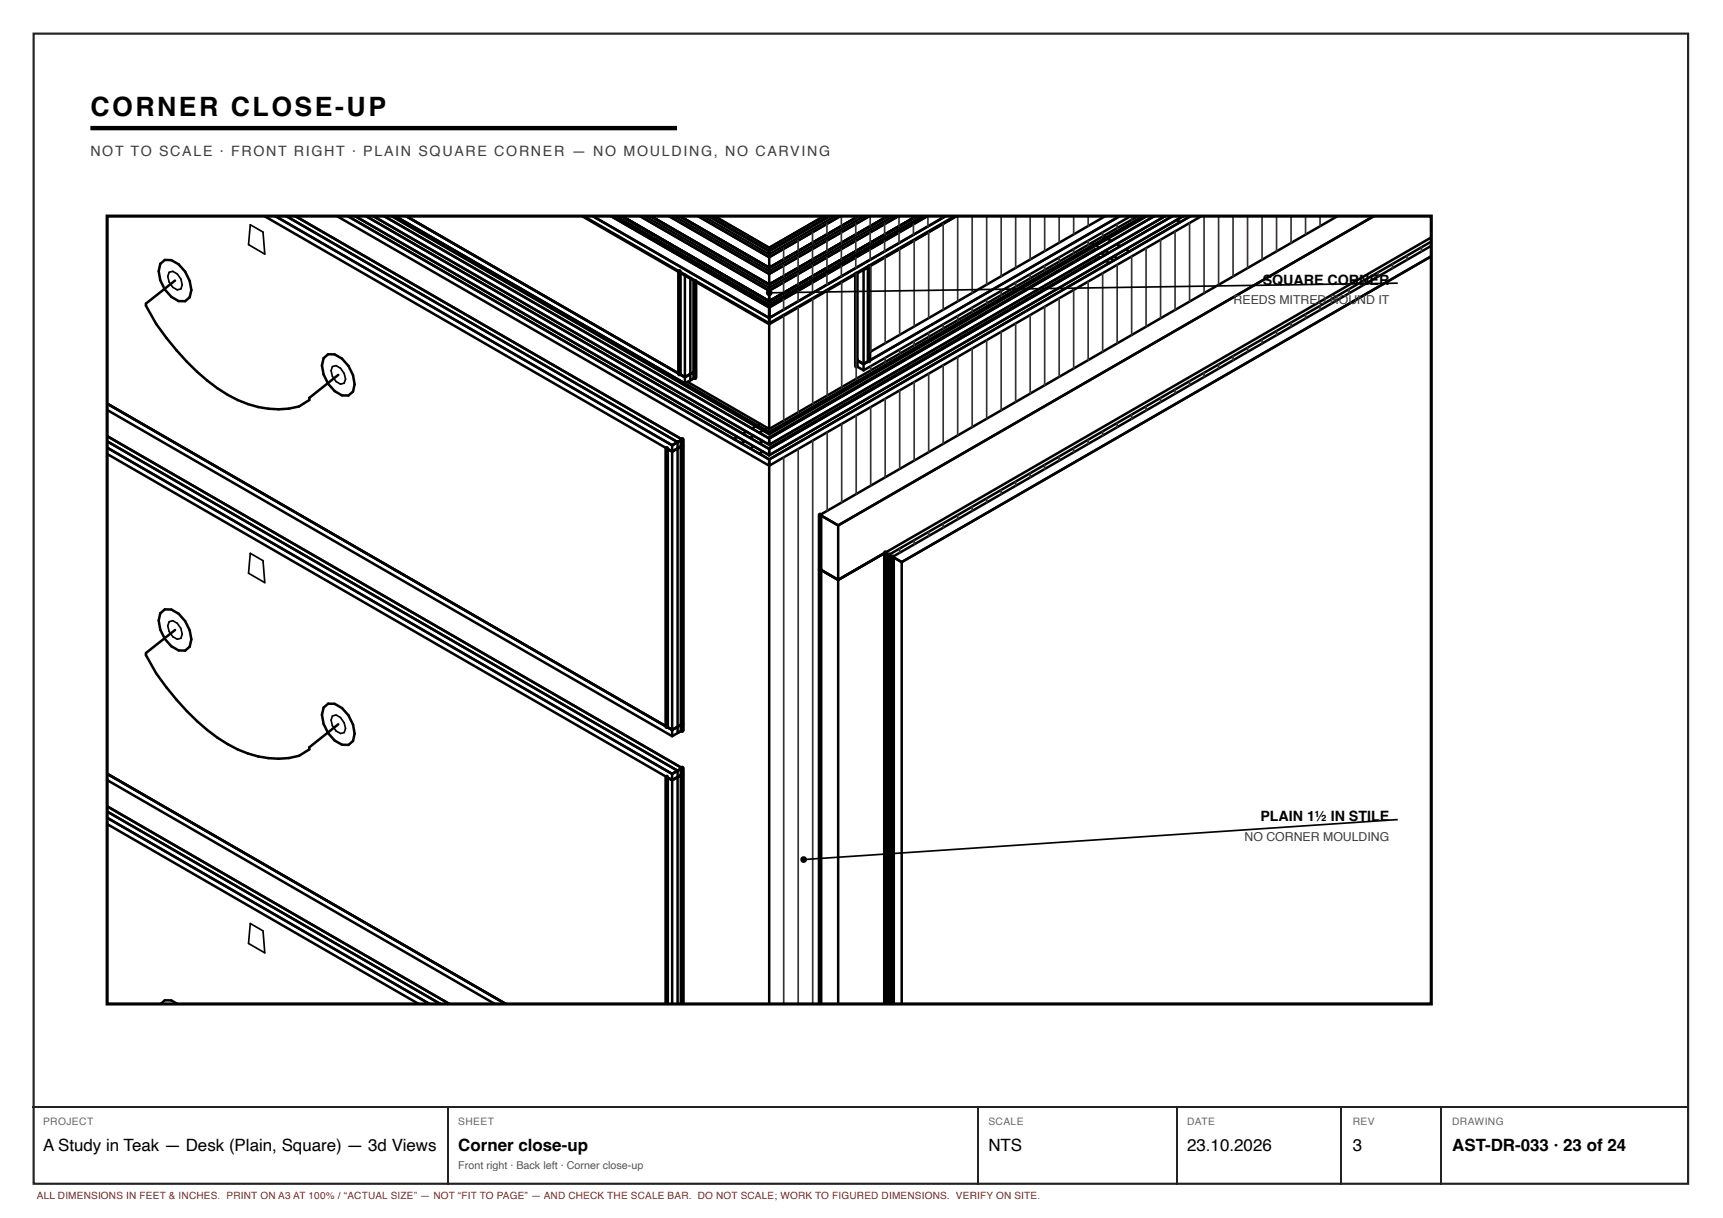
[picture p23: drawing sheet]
<svg xmlns="http://www.w3.org/2000/svg" width="420mm" height="297mm" viewBox="0 0 420 297" stroke-linecap="round" stroke-linejoin="round" font-family="sans-serif">
<defs><g id="words">
<text font-size="6.5" x="22" y="28.2">CORNER CLOSE-UP</text>
<g font-size="4.1">
<text x="10.5" y="280.7">A Study in Teak — Desk (Plain, Square) — 3d Views</text>
<text x="111.8" y="280.7">Corner close-up</text>
<text x="241" y="280.7">NTS</text>
<text x="289.5" y="280.7">23.10.2026</text>
<text x="329.9" y="280.7">3</text>
<text x="354.1" y="280.7">AST-DR-033 · 23 of 24</text>
</g>
<text font-size="3.5" fill="#3d3d3d" x="22" y="38">NOT TO SCALE · FRONT RIGHT · PLAIN SQUARE CORNER — NO MOULDING, NO CARVING</text>
<g font-size="3.5">
<text x="307.9" y="69.5">SQUARE CORNER</text>
<text x="307.4" y="200.3">PLAIN 1½ IN STILE</text>
</g>
<g font-size="3" fill="#3d3d3d">
<text x="300.9" y="74.2">REEDS MITRED ROUND IT</text>
<text x="303.5" y="205">NO CORNER MOULDING</text>
</g>
<text font-size="2.6" fill="#555" x="111.8" y="285">Front right · Back left · Corner close-up</text>
<g font-size="2.5" fill="#666">
<text x="10.5" y="274.4">PROJECT</text>
<text x="111.8" y="274.4">SHEET</text>
<text x="241" y="274.4">SCALE</text>
<text x="289.5" y="274.4">DATE</text>
<text x="329.9" y="274.4">REV</text>
<text x="354.1" y="274.4">DRAWING</text>
</g>
<text font-size="2.4" fill="#a51d17" x="9" y="292.4">ALL DIMENSIONS IN FEET &amp; INCHES. PRINT ON A3 AT 100% / “ACTUAL SIZE” — NOT “FIT TO PAGE” — AND CHECK THE SCALE BAR. DO NOT SCALE; WORK TO FIGURED DIMENSIONS. VERIFY ON SITE.</text>
</g></defs>
<path d="M8.2 8.2h403.5v280.5h-403.5z" fill="none" stroke="#222" stroke-width=".53"/>
<path d="M22 31.2h143.1" fill="none" stroke="#000" stroke-width="1.1" stroke-linecap="butt"/>
<path d="M61 54.8l3.1 1.8 .5 5.4-4-2.3zM41.3 66.4l.8-.2a3.2 3.2 0 0 1 2 4.2l-.9 .3-1.1-.6-.8-1.3-.4-1.4zM340.9 69.1l-153.3 2.3M81.1 89.4l.9-.2 1.1 .6 .8 1.2 .4 1.4-.4 1-.8 .3a3.3 3.3 0 0 1-2-4.3zM61 134.9l3.1 1.8 .5 5.4-4-2.3zM41.3 151.6l.8-.2a3.3 3.3 0 0 1 2 4.2l-.9 .3-1.1-.6-.8-1.3-.4-1.4zM81.1 174.6l.9-.3 1.1 .7 .8 1.2 .4 1.4-.4 1-.8 .3a3.2 3.2 0 0 1-2-4.3zM340.9 199.9l-144.9 9.7M61 225.2l3.1 1.8 .5 5.4-4-2.3z" fill="none" stroke="#000" stroke-width=".41"/>
<g fill="none" stroke="#000" stroke-width=".61">
<path d="M64.4 52.7l99.5 57.4M67.1 52.7l96.8 55.9M69.7 52.7l95.6 55.1M71.9 52.7l94.5 54.5M82.1 52.7l105.5 60.9 105.5-60.9M84.7 52.7l102.9 59.3M86.5 52.7l101.1 58.3M89.2 52.7l98.4 56.8M90.9 52.7l96.7 55.8M93.6 52.7l94 54.2M95.4 52.7l92.2 53.2M98.9 52.7l68.1 39.3"/>
<path d="M141.8 52.7l45.8 26.4 45.7-26.4-22.7 13.1M142.3 52.7l45.3 26.1 45.3-26.1M156 52.7l31.6 18.2M157.2 52.7l30.4 17.5M158.6 52.7l29 16.7 29-16.7M163.1 52.7l24.5 14.1M164.3 52.7l23.3 13.4M165.7 52.7l21.9 12.6 21.9-12.6M170.2 52.7l17.4 10M171.4 52.7l16.2 9.3M172.7 52.7l14.9 8.5M172.8 52.7l14.8 8.5"/>
<path d="M174.1 52.7l13.5 7.7M201.1 52.7l-13.5 7.7M202.4 52.7l-14.8 8.5M203.8 52.7l-16.2 9.3M205 52.7l-17.4 10M210.9 52.7l-23.3 13.4M212.1 52.7l-24.5 14.1M217.9 52.7l-30.3 17.5M219.2 52.7l-31.6 18.2M223.7 52.7l-36.1 20.8-36.1-20.8M225 52.7l-37.4 21.6-37.4-21.6M225.4 52.7l-37.8 21.8-37.8-21.8"/>
<path d="M226.3 52.7l-38.7 22.3-38.7-22.3M230.8 52.7l-43.2 24.9-43.2-24.9M266.1 59.3l.7 .4M267.2 59.9l.9 .5M269 57.6l.7 .4M269.6 52.7l-57.7 33.3M270.1 58.2l.9 .6M272.3 59.5l.9 .5M273.2 52.7l-62.6 36.1M275.8 52.7l-65.2 37.6M277.6 52.7l-90 51.9M278.9 52.7l-91.3 52.7"/>
<path d="M279.8 52.7l-92.2 53.2M281.6 52.7l-94 54.2M284.3 52.7l-96.7 55.8M285.2 52.7l.4 .2M286 52.7l-98.4 56.8M286.9 53.6l.9 .6M288.7 52.7l-101.1 58.3M290.4 52.7l-102.8 59.3M326.3 52.7l-126.3 72.9 4.4 2.5M335.1 52.7l-130.7 75.4M349.1 57.9l-144.7 83.5M349.1 58.9l-133.2 76.9 .9-.5"/>
<path d="M349.1 59.9l-131.4 75.9 2.2 1.3M39.1 64.4l1.1-1h1.6a8.4 8.4 0 0 1 4.9 7.3l-.4 1.8-1.1 .9h-1.6a8.4 8.4 0 0 1-4.9-7.3zM42.7 68.4l-7.1 5.6v.5a60.1 60.1 0 0 0 12.4 16.1 31.4 31.4 0 0 0 17.5 9.1l2.5 .1 2.4-.2 2.5-.5 2.5-1.6v-.5l7.1-5.6M167 66.9v26.6M168.4 67.9v24.8l1.1-.6-2.5 1.4M187.6 60.4v1.6M187.6 62.7v3.4M187.6 66.8v3.4M187.6 70.9v33.7M210.6 65.8v24.5M211.9 65l-1.3 .8M267.2 60.9l-.2-.1-79.6 46"/>
<path d="M268.4 62.8l-.3-.1-80.7 46.6M268.6 61.7l.9 .5M269.5 61.2l.8 .5M269.7 63.6l.9 .5M270.8 63l.9 .5M271.7 62.5l.9 .5M274.6 60.8l.8 .5M349.1 62.5l-129.2 74.6M26.1 98.4l137.8 79.6M26.1 99.9l137.8 79.6M78.9 87.3l1.1-.9h1.6a8.4 8.4 0 0 1 4.9 7.3l-.4 1.8-1.1 .9h-1.6a8.5 8.5 0 0 1-4.9-7.3zM165.7 91.2l1.3 .8"/>
<path d="M167 93.5l-70.7-40.8 91.3 52.7M167.7 93.1l19.9 11.5M169.5 90.6l-2.5 1.4M208.8 89.3l1.8 1M208.8 87.8l1.8 1M211.9 88l-1.3 .8M26.1 106.3l140.3 81M26.1 107.6l139.2 80.3M26.1 110.7l137.8 79.5M26.1 109.1l137.8 79.6M162.6 109.3l1.3 .8M163.9 108.6v70.9"/>
<path d="M165 107.9l-1.1 .7M165.3 107.8v70.9l1.1-.6-2.5 1.4M166.4 107.2l-1.1 .6M166.4 108.7l-2.5 1.4M166.4 107.2l-2.5 1.4M179.8 106.5l-.8 .5M181.6 107.6l-.9 .5M182.1 105.2l-.9 .6M183.8 106.3l-.8 .5M183.8 108.8l-.8 .5M184.3 104l-.9 .5M185.4 103.3l-.7 .4"/>
<path d="M186.1 105l-.9 .5M186.1 107.6l-.9 .5M186.1 110.1l-.9 .5M187.2 104.3l-.7 .4M187.6 105.4v.5M187.6 106.9v1.6M187.6 109.5v1.5M187.6 112v132.9M200 138.8l4.4 2.6M204.4 128.1v116.8M215.9 134.8l-11.5 6.6M219.9 137.1v107.8"/>
<path d="M39.1 149.6l1.1-1h1.6a8.4 8.4 0 0 1 4.9 7.3l-.4 1.8-1.1 1-1.6-.1a8.4 8.4 0 0 1-4.9-7.3zM42.7 153.6l-7.1 5.6v.6a60.1 60.1 0 0 0 12.4 16 31.8 31.8 0 0 0 17.5 9.1l2.5 .1 2.4-.1 2.5-.6 2.5-1.6v-.5l7.1-5.6M78.9 172.6l1.1-1h1.6a8.4 8.4 0 0 1 4.9 7.3l-.4 1.8-1.1 .9h-1.6a8.4 8.4 0 0 1-4.9-7.3zM162.6 177.2l1.3 .8M166.4 176.6l-2.5 1.4M26.1 196.6l83.6 48.3M26.1 188.7l97.3 56.2M26.1 190.2l94.7 54.7M26.1 197.9l81.4 47M26.1 199.4l78.8 45.5M162.6 189.5l1.3 .7M163.9 188.7v56.2"/>
<path d="M165 188.1l-1.1 .6M165.3 187.9v57M166.4 187.3l-1.1 .6M166.4 188.8l-2.5 1.4M166.4 187.3l-2.5 1.4M26.1 200.9l76.1 44M39.1 244.9l1.1-1 1.6 .1 1.6 .9"/>
</g>
<path d="M165.7 66.2v25M169.5 68.6v23.5M208.8 66.8v22.5M211.9 65v23M162.6 109.3v67.9M166.4 107.2v70.9M200 125.6v119.3M215.9 134.8v110.1M216.8 135.3v109.6M217.7 135.8v109.1M162.6 189.5v55.4M166.4 187.3v57.6" fill="none" stroke="#000" stroke-width="1.2"/>
<g fill="none" stroke="#333" stroke-width=".41">
<path d="M194.6 58.6v2.6M198.2 56.6v2.6M201.7 54.6v2.6M201.7 58.7v2.5M205.2 52.7v2.4M205.2 56.6v2.6M208.7 52.7v.4M208.7 54.6v2.6M208.7 58.7v2.6M212.2 52.7v2.4M212.2 56.7v2.5M215.7 52.7v.4"/>
<path d="M215.7 54.6v2.6M215.7 58.7v2.6M219.2 52.7v2.5M219.2 56.7v2.6M222.8 52.7v.4M222.8 54.7v2.5M222.9 58.6v21M226.3 52.7v2.5M226.5 56.6v21M229.8 52.7v.5M230 54.6v20.9M233.6 52.7v20.8"/>
<path d="M237.1 52.7v18.7M240.6 52.7v16.7M244.2 52.7v14.7M247.7 52.7v12.6M251.2 52.7v10.6M254.8 52.7v8.5M258.3 52.7v6.5M261.8 52.7v4.5M265.4 52.7v2.4M265.4 58.7v1M268.9 52.7v.4M268.9 56.6v1.1"/>
<path d="M272.5 54.6v1M276 52.7v.9M283 58.4v19.2M286.6 56.4v19.2M290.1 54.4v19.1M293.6 52.7v18.8M297.2 52.7v16.7M300.7 52.7v14.7M304.3 52.7v12.7M307.8 52.7v10.6M311.3 52.7v8.6M314.9 52.7v6.5"/>
<path d="M318.4 52.7v4.5M321.9 52.7v2.5M325.5 52.7v.4M191.1 60.7v2.5M191.1 64.8v2.5M191.1 68.9v2.5M191.1 73v2.5M191.1 77v25.6M194.6 62.7v2.6M194.6 66.8v2.6M194.6 70.9v2.6M194.7 75v25.5"/>
<path d="M198.2 60.7v2.6M198.2 64.8v2.6M198.2 68.9v2.5M198.2 72.9v25.6M201.7 62.8v2.5M201.7 66.9v2.5M201.7 70.9v25.6M205.2 60.7v2.6M205.2 64.8v2.6M205.3 68.9v25.5M208.7 62.8v2.6M208.8 66.8v25.6"/>
<path d="M212.2 60.8v2.5M212.3 64.8v20.9M215.9 62.7v21M219.4 60.7v20.9M230 79.1v1M233.6 77.1v1M237.1 75v1M240.6 73v1M244.2 70.9v1.1M247.7 68.9v1M247.7 78.9v19.1M251.2 66.8v1.1"/>
<path d="M251.2 76.8v19.2M254.8 64.8v1M254.8 74.8v19.1M258.3 62.8v1M258.3 72.7v19.2M261.8 60.7v1.1M261.8 70.7v19.2M265.4 68.7v19.1M268.9 66.6v19.2M272.5 64.6v19.1M276 62.5v19.2M279.5 60.5v19.2"/>
<path d="M314.9 78.7v1M318.4 76.6v1M321.9 74.6v1M325.5 72.5v1M329 70.5v1M332.5 68.5v1M336.1 66.4v1M339.6 64.4v1M343.1 62.3v1M346.7 60.3v1M212.3 89.3v1M212.3 99.3v19.1"/>
<path d="M215.9 87.3v1M215.9 97.2v19.2M219.4 85.2v1M219.4 95.2v19.1M222.9 83.2v1M222.9 93.1v19.2M226.5 81.2v1M226.5 91.1v19.2M230 89.1v19.1M233.6 87v19.2M237.1 85v19.1M240.6 82.9v19.2"/>
<path d="M244.2 80.9v19.2M279.5 99.1v1M283 97v1.1M286.6 95v1M290.1 92.9v1.1M293.6 90.9v1M297.2 88.9v1M300.7 86.8v1M304.3 84.8v1M307.8 82.7v1.1M311.3 80.7v1M191.1 111.5v133.4"/>
<path d="M194.7 109.5v135.4M198.2 107.4v137.5M201.7 105.4v19.2M205.3 103.3v19.2M208.8 101.3v19.2M244.2 119.5v1M247.7 117.4v1.1M251.2 115.4v1M254.8 113.4v1M258.3 111.3v1M261.8 109.3v1M265.4 107.2v1.1"/>
<path d="M268.9 105.2v1M272.5 103.1v1.1M276 101.1v1M219.4 133.8v1M222.9 131.7v1M226.5 129.7v1M230 127.6v1.1M233.6 125.6v1M237.1 123.6v1M240.6 121.5v1"/>
</g>
<path d="M26.1 52.7h323v192.1h-323z" fill="none" stroke="#000" stroke-width=".77" stroke-linecap="butt"/>
<g fill="#000">
<circle cx="187.6" cy="71.4" r=".82"/>
<circle cx="196" cy="209.6" r=".82"/>
</g>
<path d="M7.9 270h404.1M109.1 270.1v18.8M238.5 270.1v18.8M286.9 270.1v18.8M327.2 270.1v18.8M351.5 270.1v18.8" fill="none" stroke="#222" stroke-width=".26"/>
<use href="#words"/>
</svg>
